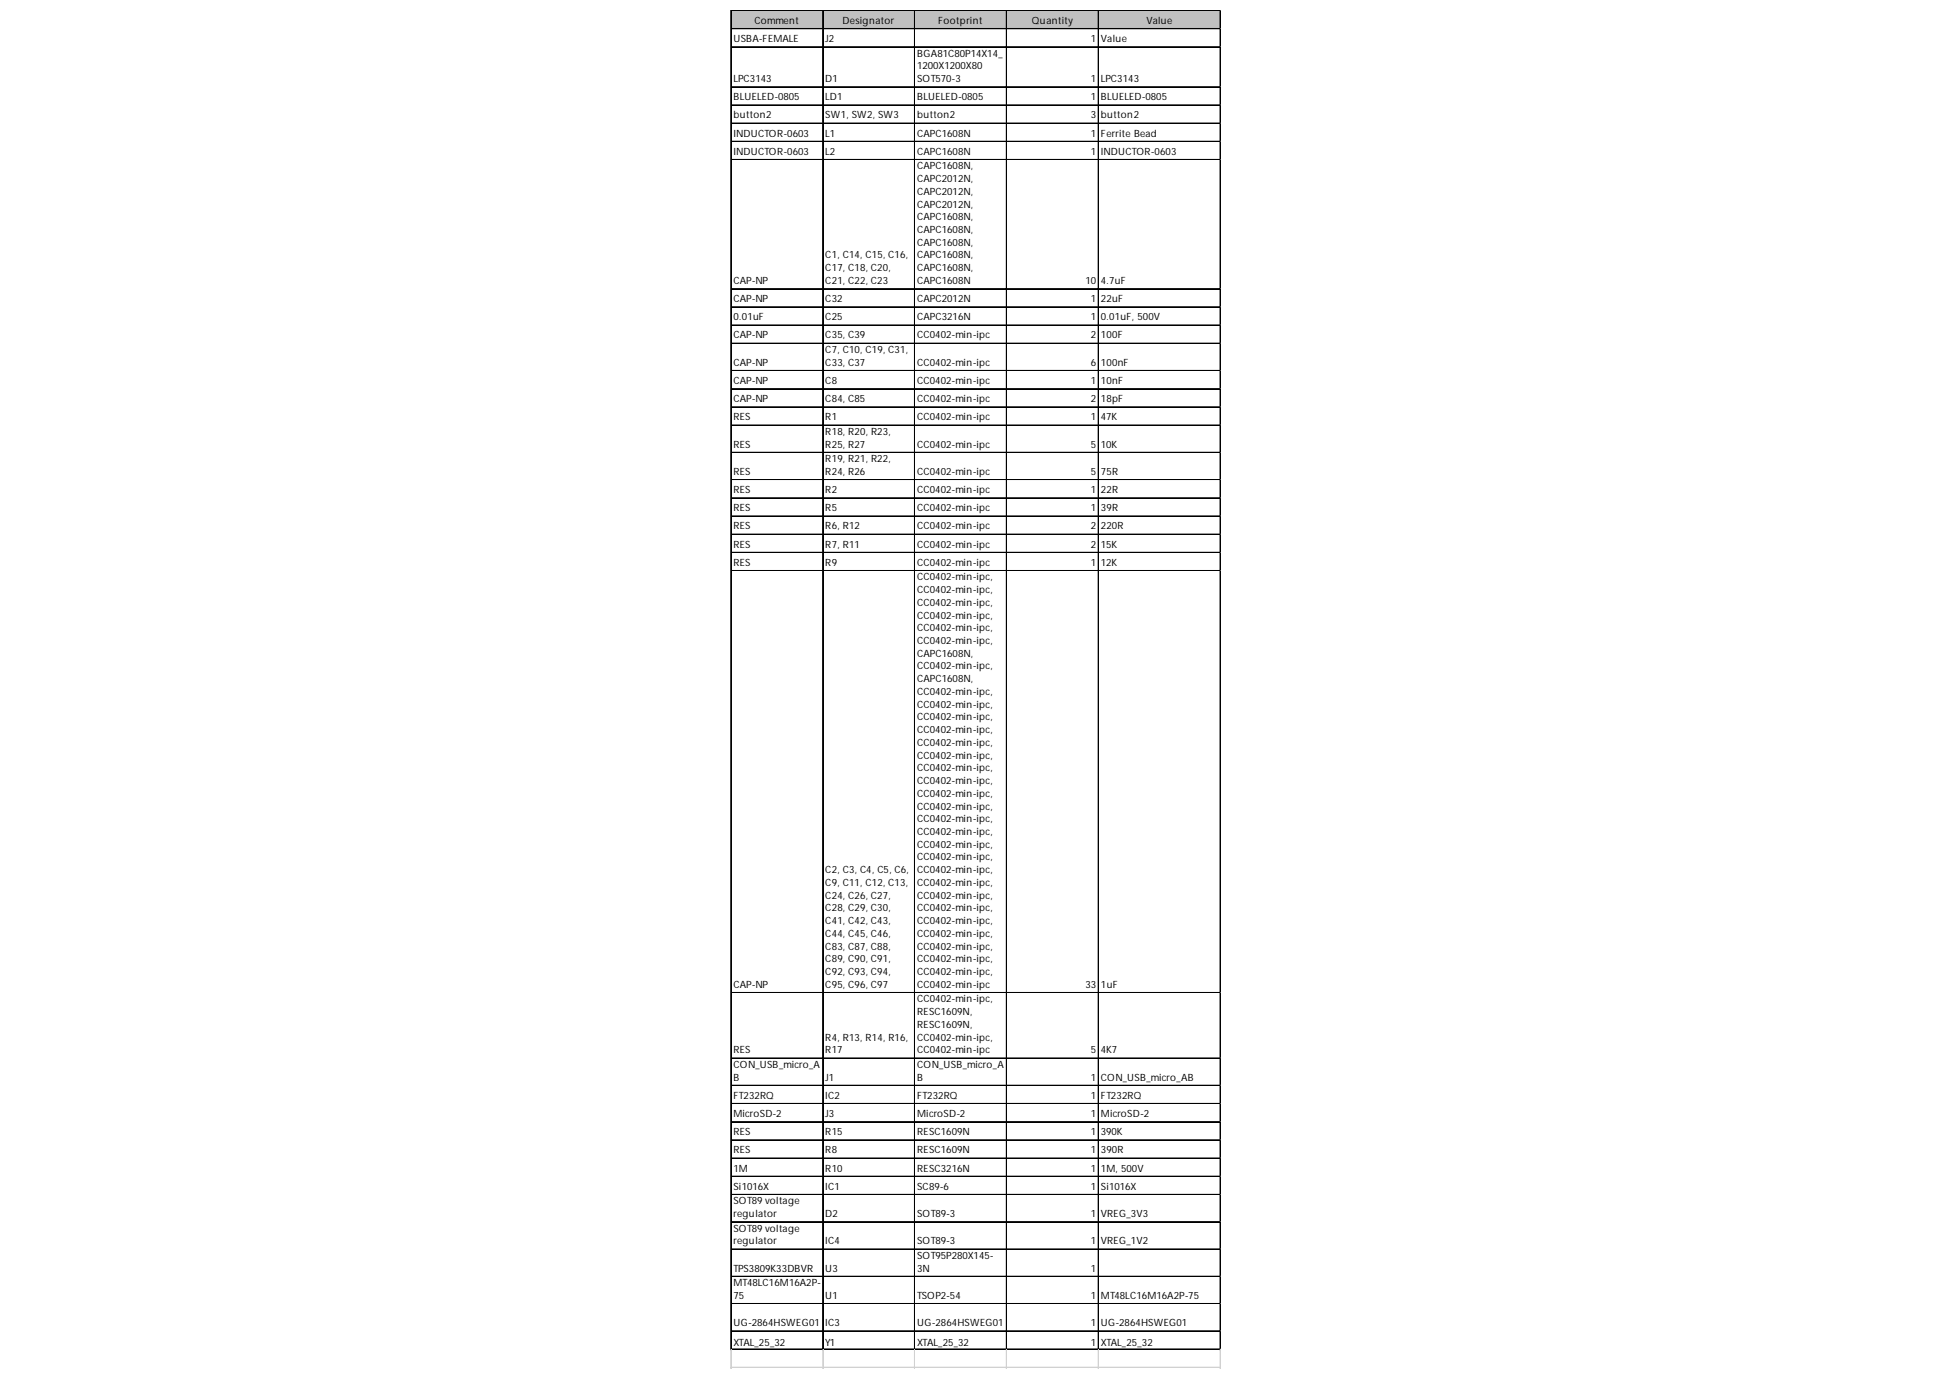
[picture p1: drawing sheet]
<svg xmlns="http://www.w3.org/2000/svg" width="297mm" height="210mm" viewBox="0 0 297 210" stroke-linecap="round" stroke-linejoin="round" font-family="sans-serif">
<defs><g id="words">
<g font-size="1.5">
<text x="114.7" y="3.6">Comment</text>
<text x="128.1" y="3.6">Designator</text>
<text x="142.6" y="3.6">Footprint</text>
<text x="156.8" y="3.6">Quantity</text>
<text x="174.3" y="3.6">Value</text>
<text x="111.5" y="6.4">USBA-FEMALE</text>
<text x="125.5" y="6.4">J2</text>
<text x="139.4" y="8.6">BGA81C80P14X14_</text>
<text x="139.4" y="10.5">1200X1200X80</text>
<text x="165.8" y="6.4">1</text>
<text x="167.4" y="6.4">Value</text>
<text x="111.5" y="12.5">LPC3143</text>
<text x="111.5" y="15.2">BLUELED-0805</text>
<text x="111.5" y="18">button2</text>
<text x="125.5" y="12.5">D1</text>
<text x="125.5" y="15.2">LD1</text>
<text x="125.5" y="18">SW1, SW2, SW3</text>
<text x="139.4" y="12.5">SOT570-3</text>
<text x="139.4" y="15.2">BLUELED-0805</text>
<text x="139.4" y="18">button2</text>
<text x="165.8" y="12.5">1</text>
<text x="165.8" y="15.2">1</text>
<text x="165.8" y="18">3</text>
<text x="167.4" y="12.5">LPC3143</text>
<text x="167.4" y="15.2">BLUELED-0805</text>
<text x="167.4" y="18">button2</text>
<text x="111.5" y="20.8">INDUCTOR-0603</text>
<text x="111.5" y="23.5">INDUCTOR-0603</text>
<text x="125.5" y="20.8">L1</text>
<text x="125.5" y="23.5">L2</text>
<text x="139.4" y="20.8">CAPC1608N</text>
<text x="139.4" y="23.5">CAPC1608N</text>
<text x="165.8" y="20.8">1</text>
<text x="165.8" y="23.5">1</text>
<text x="167.4" y="20.8">Ferrite Bead</text>
<text x="167.4" y="23.5">INDUCTOR-0603</text>
<text x="139.4" y="25.7">CAPC1608N,</text>
<text x="139.4" y="27.7">CAPC2012N,</text>
<text x="139.4" y="29.6">CAPC2012N,</text>
<text x="139.4" y="31.5">CAPC2012N,</text>
<text x="139.4" y="33.5">CAPC1608N,</text>
<text x="139.4" y="35.4">CAPC1608N,</text>
<text x="125.5" y="39.3">C1, C14, C15, C16,</text>
<text x="125.5" y="41.2">C17, C18, C20,</text>
<text x="139.4" y="37.3">CAPC1608N,</text>
<text x="139.4" y="39.3">CAPC1608N,</text>
<text x="139.4" y="41.2">CAPC1608N,</text>
<text x="111.5" y="43.2">CAP-NP</text>
<text x="111.5" y="45.9">CAP-NP</text>
<text x="125.5" y="43.2">C21, C22, C23</text>
<text x="125.5" y="45.9">C32</text>
<text x="139.4" y="43.2">CAPC1608N</text>
<text x="139.4" y="45.9">CAPC2012N</text>
<text x="165" y="43.2">10</text>
<text x="165.8" y="45.9">1</text>
<text x="167.4" y="43.2">4.7uF</text>
<text x="167.4" y="45.9">22uF</text>
<text x="111.5" y="48.7">0.01uF</text>
<text x="111.5" y="51.4">CAP-NP</text>
<text x="125.5" y="48.7">C25</text>
<text x="125.5" y="51.4">C35, C39</text>
<text x="125.5" y="53.7">C7, C10, C19, C31,</text>
<text x="139.4" y="48.7">CAPC3216N</text>
<text x="139.4" y="51.4">CC0402-min-ipc</text>
<text x="165.8" y="48.7">1</text>
<text x="165.8" y="51.4">2</text>
<text x="167.4" y="48.7">0.01uF, 500V</text>
<text x="167.4" y="51.4">100F</text>
<text x="111.5" y="55.6">CAP-NP</text>
<text x="111.5" y="58.4">CAP-NP</text>
<text x="125.5" y="55.6">C33, C37</text>
<text x="125.5" y="58.4">C8</text>
<text x="139.4" y="55.6">CC0402-min-ipc</text>
<text x="139.4" y="58.4">CC0402-min-ipc</text>
<text x="165.8" y="55.6">6</text>
<text x="165.8" y="58.4">1</text>
<text x="167.4" y="55.6">100nF</text>
<text x="167.4" y="58.4">10nF</text>
<text x="111.5" y="61.1">CAP-NP</text>
<text x="111.5" y="63.9">RES</text>
<text x="125.5" y="61.1">C84, C85</text>
<text x="125.5" y="63.9">R1</text>
<text x="139.4" y="61.1">CC0402-min-ipc</text>
<text x="139.4" y="63.9">CC0402-min-ipc</text>
<text x="165.8" y="61.1">2</text>
<text x="165.8" y="63.9">1</text>
<text x="167.4" y="61.1">18pF</text>
<text x="167.4" y="63.9">47K</text>
<text x="111.5" y="68">RES</text>
<text x="125.5" y="66.1">R18, R20, R23,</text>
<text x="125.5" y="68">R25, R27</text>
<text x="125.5" y="70.2">R19, R21, R22,</text>
<text x="139.4" y="68">CC0402-min-ipc</text>
<text x="165.8" y="68">5</text>
<text x="167.4" y="68">10K</text>
<text x="111.5" y="72.2">RES</text>
<text x="111.5" y="74.9">RES</text>
<text x="111.5" y="77.7">RES</text>
<text x="125.5" y="72.2">R24, R26</text>
<text x="125.5" y="74.9">R2</text>
<text x="125.5" y="77.7">R5</text>
<text x="139.4" y="72.2">CC0402-min-ipc</text>
<text x="139.4" y="74.9">CC0402-min-ipc</text>
<text x="139.4" y="77.7">CC0402-min-ipc</text>
<text x="165.8" y="72.2">5</text>
<text x="165.8" y="74.9">1</text>
<text x="165.8" y="77.7">1</text>
<text x="167.4" y="72.2">75R</text>
<text x="167.4" y="74.9">22R</text>
<text x="167.4" y="77.7">39R</text>
<text x="111.5" y="80.5">RES</text>
<text x="111.5" y="83.2">RES</text>
<text x="125.5" y="80.5">R6, R12</text>
<text x="125.5" y="83.2">R7, R11</text>
<text x="139.4" y="80.5">CC0402-min-ipc</text>
<text x="139.4" y="83.2">CC0402-min-ipc</text>
<text x="165.8" y="80.5">2</text>
<text x="165.8" y="83.2">2</text>
<text x="167.4" y="80.5">220R</text>
<text x="167.4" y="83.2">15K</text>
<text x="111.5" y="86">RES</text>
<text x="125.5" y="86">R9</text>
<text x="139.4" y="86">CC0402-min-ipc</text>
<text x="139.4" y="88.2">CC0402-min-ipc,</text>
<text x="165.8" y="86">1</text>
<text x="167.4" y="86">12K</text>
<text x="139.4" y="90.1">CC0402-min-ipc,</text>
<text x="139.4" y="92.1">CC0402-min-ipc,</text>
<text x="139.4" y="94">CC0402-min-ipc,</text>
<text x="139.4" y="96">CC0402-min-ipc,</text>
<text x="139.4" y="97.9">CC0402-min-ipc,</text>
<text x="139.4" y="99.8">CAPC1608N,</text>
<text x="139.4" y="101.8">CC0402-min-ipc,</text>
<text x="139.4" y="103.7">CAPC1608N,</text>
<text x="139.4" y="105.6">CC0402-min-ipc,</text>
<text x="139.4" y="107.6">CC0402-min-ipc,</text>
<text x="139.4" y="109.5">CC0402-min-ipc,</text>
<text x="139.4" y="111.4">CC0402-min-ipc,</text>
<text x="139.4" y="113.4">CC0402-min-ipc,</text>
<text x="139.4" y="115.3">CC0402-min-ipc,</text>
<text x="139.4" y="117.2">CC0402-min-ipc,</text>
<text x="139.4" y="119.2">CC0402-min-ipc,</text>
<text x="139.4" y="121.1">CC0402-min-ipc,</text>
<text x="139.4" y="123">CC0402-min-ipc,</text>
<text x="139.4" y="125">CC0402-min-ipc,</text>
<text x="139.4" y="126.9">CC0402-min-ipc,</text>
<text x="139.4" y="128.9">CC0402-min-ipc,</text>
<text x="139.4" y="130.8">CC0402-min-ipc,</text>
<text x="125.5" y="132.7">C2, C3, C4, C5, C6,</text>
<text x="125.5" y="134.7">C9, C11, C12, C13,</text>
<text x="125.5" y="136.6">C24, C26, C27,</text>
<text x="139.4" y="132.7">CC0402-min-ipc,</text>
<text x="139.4" y="134.7">CC0402-min-ipc,</text>
<text x="139.4" y="136.6">CC0402-min-ipc,</text>
<text x="125.5" y="138.5">C28, C29, C30,</text>
<text x="125.5" y="140.5">C41, C42, C43,</text>
<text x="125.5" y="142.4">C44, C45, C46,</text>
<text x="139.4" y="138.5">CC0402-min-ipc,</text>
<text x="139.4" y="140.5">CC0402-min-ipc,</text>
<text x="139.4" y="142.4">CC0402-min-ipc,</text>
<text x="125.5" y="144.3">C83, C87, C88,</text>
<text x="125.5" y="146.3">C89, C90, C91,</text>
<text x="125.5" y="148.2">C92, C93, C94,</text>
<text x="139.4" y="144.3">CC0402-min-ipc,</text>
<text x="139.4" y="146.3">CC0402-min-ipc,</text>
<text x="139.4" y="148.2">CC0402-min-ipc,</text>
<text x="111.5" y="150.1">CAP-NP</text>
<text x="125.5" y="150.1">C95, C96, C97</text>
<text x="139.4" y="150.1">CC0402-min-ipc</text>
<text x="139.4" y="152.4">CC0402-min-ipc,</text>
<text x="139.4" y="154.3">RESC1609N,</text>
<text x="165" y="150.1">33</text>
<text x="167.4" y="150.1">1uF</text>
<text x="111.5" y="160.1">RES</text>
<text x="125.5" y="158.2">R4, R13, R14, R16,</text>
<text x="125.5" y="160.1">R17</text>
<text x="139.4" y="156.2">RESC1609N,</text>
<text x="139.4" y="158.2">CC0402-min-ipc,</text>
<text x="139.4" y="160.1">CC0402-min-ipc</text>
<text x="165.8" y="160.1">5</text>
<text x="167.4" y="160.1">4K7</text>
<text x="111.5" y="162.3">CON_USB_micro_A</text>
<text x="111.5" y="164.2">B</text>
<text x="111.5" y="167">FT232RQ</text>
<text x="125.5" y="164.2">J1</text>
<text x="125.5" y="167">IC2</text>
<text x="139.4" y="162.3">CON_USB_micro_A</text>
<text x="139.4" y="164.2">B</text>
<text x="139.4" y="167">FT232RQ</text>
<text x="165.8" y="164.2">1</text>
<text x="165.8" y="167">1</text>
<text x="167.4" y="164.2">CON_USB_micro_AB</text>
<text x="167.4" y="167">FT232RQ</text>
<text x="111.5" y="169.8">MicroSD-2</text>
<text x="111.5" y="172.5">RES</text>
<text x="125.5" y="169.8">J3</text>
<text x="125.5" y="172.5">R15</text>
<text x="139.4" y="169.8">MicroSD-2</text>
<text x="139.4" y="172.5">RESC1609N</text>
<text x="165.8" y="169.8">1</text>
<text x="165.8" y="172.5">1</text>
<text x="167.4" y="169.8">MicroSD-2</text>
<text x="167.4" y="172.5">390K</text>
<text x="111.5" y="175.3">RES</text>
<text x="111.5" y="178.1">1M</text>
<text x="125.5" y="175.3">R8</text>
<text x="125.5" y="178.1">R10</text>
<text x="139.4" y="175.3">RESC1609N</text>
<text x="139.4" y="178.1">RESC3216N</text>
<text x="165.8" y="175.3">1</text>
<text x="165.8" y="178.1">1</text>
<text x="167.4" y="175.3">390R</text>
<text x="167.4" y="178.1">1M, 500V</text>
<text x="111.5" y="180.8">Si1016X</text>
<text x="111.5" y="183">SOT89 voltage</text>
<text x="111.5" y="185">regulator</text>
<text x="125.5" y="180.8">IC1</text>
<text x="125.5" y="185">D2</text>
<text x="139.4" y="180.8">SC89-6</text>
<text x="139.4" y="185">SOT89-3</text>
<text x="165.8" y="180.8">1</text>
<text x="165.8" y="185">1</text>
<text x="167.4" y="180.8">Si1016X</text>
<text x="167.4" y="185">VREG_3V3</text>
<text x="111.5" y="187.2">SOT89 voltage</text>
<text x="111.5" y="189.1">regulator</text>
<text x="125.5" y="189.1">IC4</text>
<text x="139.4" y="189.1">SOT89-3</text>
<text x="139.4" y="191.3">SOT95P280X145-</text>
<text x="165.8" y="189.1">1</text>
<text x="167.4" y="189.1">VREG_1V2</text>
<text x="111.5" y="193.3">TPS3809K33DBVR</text>
<text x="111.5" y="195.5">MT48LC16M16A2P-</text>
<text x="111.5" y="197.4">75</text>
<text x="125.5" y="193.3">U3</text>
<text x="125.5" y="197.4">U1</text>
<text x="139.4" y="193.3">3N</text>
<text x="139.4" y="197.4">TSOP2-54</text>
<text x="165.8" y="193.3">1</text>
<text x="165.8" y="197.4">1</text>
<text x="167.4" y="197.4">MT48LC16M16A2P-75</text>
<text x="111.5" y="201.6">UG-2864HSWEG01</text>
<text x="125.5" y="201.6">IC3</text>
<text x="139.4" y="201.6">UG-2864HSWEG01</text>
<text x="165.8" y="201.6">1</text>
<text x="167.4" y="201.6">UG-2864HSWEG01</text>
<text x="111.5" y="204.6">XTAL_25_32</text>
<text x="125.5" y="204.6">Y1</text>
<text x="139.4" y="204.6">XTAL_25_32</text>
<text x="165.8" y="204.6">1</text>
<text x="167.4" y="204.6">XTAL_25_32</text>
</g>
</g></defs>
<path d="M111.2 1.7h74.4v2.8h-74.4z" fill="#c0c0c0"/>
<g fill="none" stroke="#000" stroke-width=".15">
<path d="M111.1 1.6v203.6M111.2 1.6v203.6M111.2 1.6h74.4M111.2 4.3h74.4M111.2 4.4h74.4M111.2 7.1h74.4M111.2 7.2h74.4M111.2 13.2h74.4M111.2 15.9h74.4M111.2 16h74.4M111.2 18.7h74.4M111.2 18.8h74.4"/>
<path d="M125 1.7v203.5M125.1 1.7v203.5M139 1.7v203.5M139.1 1.7v203.5M153 1.7v203.5M166.9 1.7v203.5M167 1.7v203.5M185.5 1.7v203.5M111.2 21.5h74.4M111.2 24.2h74.4M111.2 24.3h74.4M111.2 43.9h74.4"/>
<path d="M111.2 46.6h74.4M111.2 46.7h74.4M111.2 49.4h74.4M111.2 49.5h74.4M111.2 52.2h74.4M111.2 56.3h74.4M111.2 56.4h74.4M111.2 59.1h74.4M111.2 61.8h74.4M111.2 61.9h74.4M111.2 64.6h74.4M111.2 64.7h74.4"/>
<path d="M111.2 68.7h74.4M111.2 68.8h74.4M111.2 72.9h74.4M111.2 73h74.4M111.2 75.7h74.4M111.2 78.4h74.4M111.2 78.5h74.4M111.2 81.2h74.4M111.2 81.3h74.4M111.2 83.9h74.4M111.2 84h74.4M111.2 86.7h74.4"/>
<path d="M111.2 86.8h74.4M111.2 150.8h74.4M111.2 150.9h74.4M111.2 160.8h74.4M111.2 160.9h74.4M111.2 164.9h74.4M111.2 165h74.4M111.2 167.7h74.4M111.2 167.8h74.4M111.2 170.5h74.4M111.2 173.2h74.4M111.2 173.3h74.4"/>
<path d="M111.2 176h74.4M111.2 176.1h74.4M111.2 178.8h74.4M111.2 181.5h74.4M111.2 181.6h74.4M111.2 185.7h74.4M111.2 185.8h74.4M111.2 189.8h74.4M111.2 189.9h74.4M111.2 194h74.4M111.2 198.1h74.4M111.2 198.2h74.4"/>
<path d="M111.2 202.3h74.4M111.2 205h74.4M111.2 205.1h74.4"/>
</g>
<path d="M185.6 1.6h.1M111.1 205.2v2.8M111.2 205.2v2.8M125 205.2v2.8M125.1 205.2v2.8M139 205.2v2.8M139.1 205.2v2.8M153 205.2v2.8M166.9 205.2v2.8M167 205.2v2.8M185.5 205.2v2.8" fill="none" stroke="#d4d4d4" stroke-width=".15"/>
<path d="M185.6 1.6l.1 .1z" fill="#d4d4d4"/>
<path d="M185.6 4.3h.1" fill="none" stroke="#d4d4d4" stroke-width=".15"/>
<path d="M185.6 4.3l.1 .2z" fill="#d4d4d4"/>
<path d="M185.6 7.1h.1" fill="none" stroke="#d4d4d4" stroke-width=".15"/>
<path d="M185.6 7.1l.1 .1z" fill="#d4d4d4"/>
<path d="M185.6 13.2h.1" fill="none" stroke="#d4d4d4" stroke-width=".15"/>
<path d="M185.6 13.2l.1 .1z" fill="#d4d4d4"/>
<path d="M185.6 15.9h.1" fill="none" stroke="#d4d4d4" stroke-width=".15"/>
<path d="M185.6 15.9l.1 .2z" fill="#d4d4d4"/>
<path d="M185.6 18.7h.1" fill="none" stroke="#d4d4d4" stroke-width=".15"/>
<path d="M185.6 18.7l.1 .1z" fill="#d4d4d4"/>
<path d="M185.6 21.5h.1" fill="none" stroke="#d4d4d4" stroke-width=".15"/>
<path d="M185.6 21.5l.1 .1z" fill="#d4d4d4"/>
<path d="M185.6 24.2h.1" fill="none" stroke="#d4d4d4" stroke-width=".15"/>
<path d="M185.6 24.2l.1 .2z" fill="#d4d4d4"/>
<path d="M185.6 43.9h.1" fill="none" stroke="#d4d4d4" stroke-width=".15"/>
<path d="M185.6 43.9l.1 .1z" fill="#d4d4d4"/>
<path d="M185.6 46.6h.1" fill="none" stroke="#d4d4d4" stroke-width=".15"/>
<path d="M185.6 46.6l.1 .2z" fill="#d4d4d4"/>
<path d="M185.6 49.4h.1" fill="none" stroke="#d4d4d4" stroke-width=".15"/>
<path d="M185.6 49.4l.1 .1z" fill="#d4d4d4"/>
<path d="M185.6 52.2h.1" fill="none" stroke="#d4d4d4" stroke-width=".15"/>
<path d="M185.6 52.2l.1 .1z" fill="#d4d4d4"/>
<path d="M185.6 56.3h.1" fill="none" stroke="#d4d4d4" stroke-width=".15"/>
<path d="M185.6 56.3l.1 .1z" fill="#d4d4d4"/>
<path d="M185.6 59.1h.1" fill="none" stroke="#d4d4d4" stroke-width=".15"/>
<path d="M185.6 59.1l.1 .1z" fill="#d4d4d4"/>
<path d="M185.6 61.8h.1" fill="none" stroke="#d4d4d4" stroke-width=".15"/>
<path d="M185.6 61.8l.1 .2z" fill="#d4d4d4"/>
<path d="M185.6 64.6h.1" fill="none" stroke="#d4d4d4" stroke-width=".15"/>
<path d="M185.6 64.6l.1 .1z" fill="#d4d4d4"/>
<path d="M185.6 68.7h.1" fill="none" stroke="#d4d4d4" stroke-width=".15"/>
<path d="M185.6 68.7l.1 .2z" fill="#d4d4d4"/>
<path d="M185.6 72.9h.1" fill="none" stroke="#d4d4d4" stroke-width=".15"/>
<path d="M185.6 72.9l.1 .1z" fill="#d4d4d4"/>
<path d="M185.6 75.7h.1" fill="none" stroke="#d4d4d4" stroke-width=".15"/>
<path d="M185.6 75.7l.1 .1z" fill="#d4d4d4"/>
<path d="M185.6 78.4h.1" fill="none" stroke="#d4d4d4" stroke-width=".15"/>
<path d="M185.6 78.4l.1 .2z" fill="#d4d4d4"/>
<path d="M185.6 81.2h.1" fill="none" stroke="#d4d4d4" stroke-width=".15"/>
<path d="M185.6 81.2l.1 .1z" fill="#d4d4d4"/>
<path d="M185.6 83.9h.1" fill="none" stroke="#d4d4d4" stroke-width=".15"/>
<path d="M185.6 83.9l.1 .2z" fill="#d4d4d4"/>
<path d="M185.6 86.7h.1" fill="none" stroke="#d4d4d4" stroke-width=".15"/>
<path d="M185.6 86.7l.1 .1z" fill="#d4d4d4"/>
<path d="M185.6 150.8h.1" fill="none" stroke="#d4d4d4" stroke-width=".15"/>
<path d="M185.6 150.8l.1 .2z" fill="#d4d4d4"/>
<path d="M185.6 160.8h.1" fill="none" stroke="#d4d4d4" stroke-width=".15"/>
<path d="M185.6 160.8l.1 .1z" fill="#d4d4d4"/>
<path d="M185.6 164.9h.1" fill="none" stroke="#d4d4d4" stroke-width=".15"/>
<path d="M185.6 164.9l.1 .2z" fill="#d4d4d4"/>
<path d="M185.6 167.7h.1" fill="none" stroke="#d4d4d4" stroke-width=".15"/>
<path d="M185.6 167.7l.1 .1z" fill="#d4d4d4"/>
<path d="M185.6 170.5h.1" fill="none" stroke="#d4d4d4" stroke-width=".15"/>
<path d="M185.6 170.5l.1 .1z" fill="#d4d4d4"/>
<path d="M185.6 173.2h.1" fill="none" stroke="#d4d4d4" stroke-width=".15"/>
<path d="M185.6 173.2l.1 .2z" fill="#d4d4d4"/>
<path d="M185.6 176h.1" fill="none" stroke="#d4d4d4" stroke-width=".15"/>
<path d="M185.6 176l.1 .1z" fill="#d4d4d4"/>
<path d="M185.6 178.8h.1" fill="none" stroke="#d4d4d4" stroke-width=".15"/>
<path d="M185.6 178.8l.1 .1z" fill="#d4d4d4"/>
<path d="M185.6 181.5h.1" fill="none" stroke="#d4d4d4" stroke-width=".15"/>
<path d="M185.6 181.5l.1 .2z" fill="#d4d4d4"/>
<path d="M185.6 185.7h.1" fill="none" stroke="#d4d4d4" stroke-width=".15"/>
<path d="M185.6 185.7l.1 .1z" fill="#d4d4d4"/>
<path d="M185.6 189.8h.1" fill="none" stroke="#d4d4d4" stroke-width=".15"/>
<path d="M185.6 189.8l.1 .2z" fill="#d4d4d4"/>
<path d="M185.6 194h.1" fill="none" stroke="#d4d4d4" stroke-width=".15"/>
<path d="M185.6 194l.1 .1z" fill="#d4d4d4"/>
<path d="M185.6 198.1h.1" fill="none" stroke="#d4d4d4" stroke-width=".15"/>
<path d="M185.6 198.1l.1 .2z" fill="#d4d4d4"/>
<path d="M185.6 202.3h.1" fill="none" stroke="#d4d4d4" stroke-width=".15"/>
<path d="M185.6 202.3l.1 .1z" fill="#d4d4d4"/>
<path d="M185.6 205h.1" fill="none" stroke="#d4d4d4" stroke-width=".15"/>
<path d="M185.6 205l.1 .2z" fill="#d4d4d4"/>
<path d="M111.1 207.8h74.6M111.1 207.9h74.6" fill="none" stroke="#d4d4d4" stroke-width=".15"/>
<use href="#words"/>
</svg>
